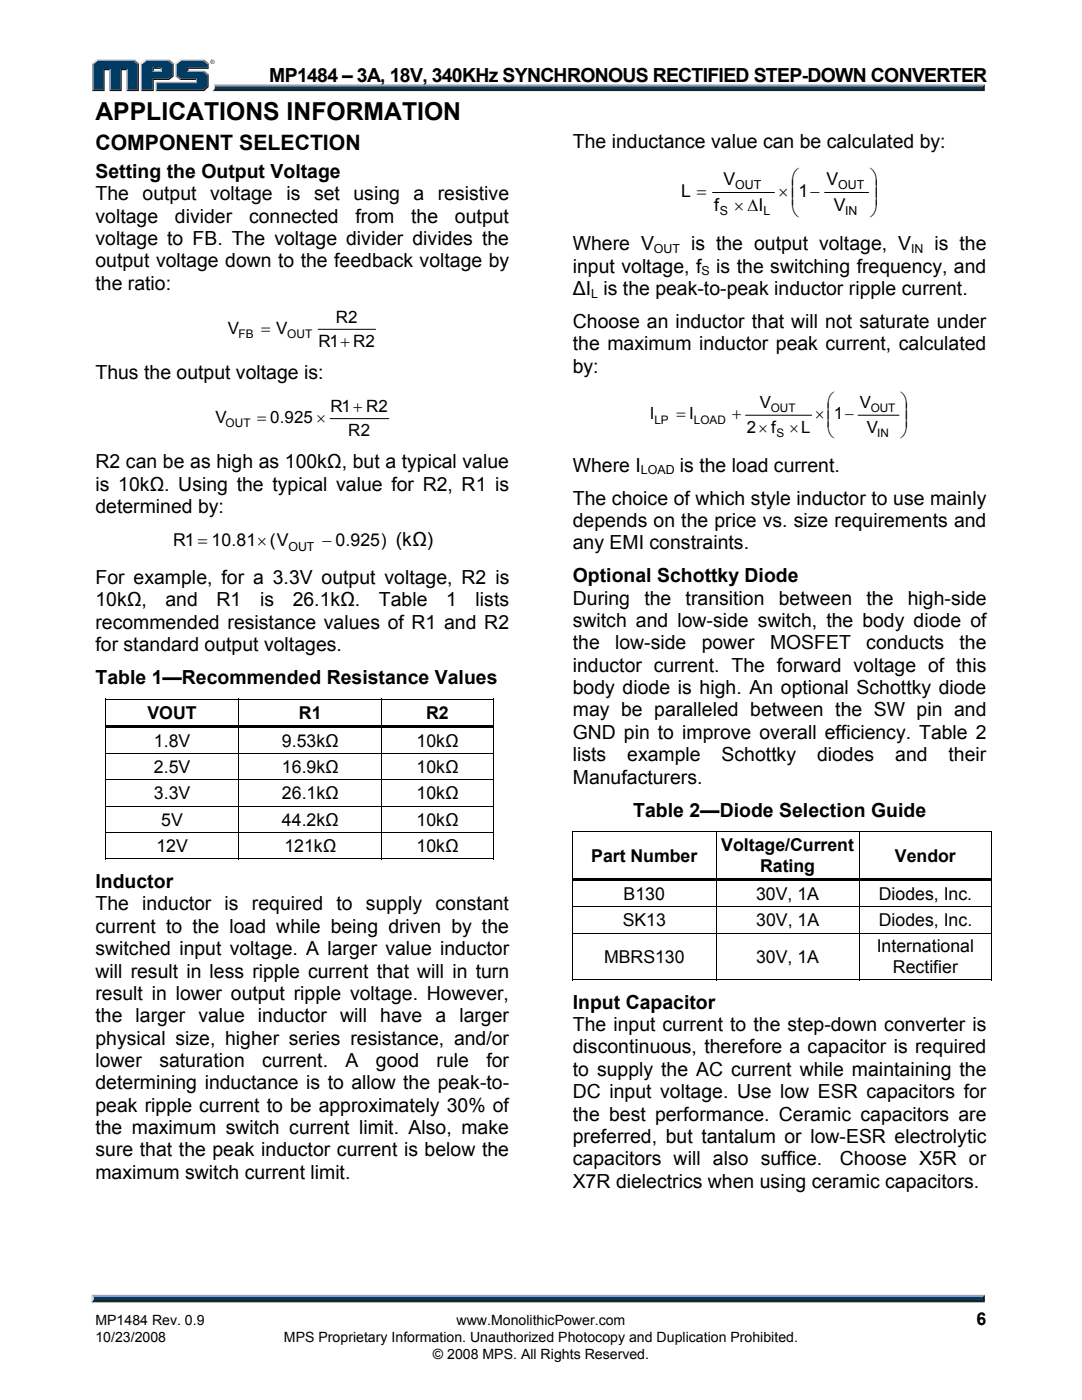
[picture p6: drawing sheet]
<svg xmlns="http://www.w3.org/2000/svg" width="216mm" height="279mm" viewBox="0 0 216 279" stroke-linecap="round" stroke-linejoin="round" font-family="sans-serif">
<defs><g id="words">
<text font-size="4.9" x="19" y="23.9">APPLICATIONS INFORMATION</text>
<text font-size="4.2" x="19" y="30">COMPONENT SELECTION</text>
<g font-size="3.9">
<text x="53.7" y="16.3">MP1484 – 3A, 18V, 340KHz SYNCHRONOUS RECTIFIED STEP-DOWN CONVERTER</text>
<text x="114.3" y="29.6">The inductance value can be calculated by:</text>
<text x="19" y="35.6">Setting the Output Voltage</text>
<text x="19" y="40">The</text>
<text x="28.4" y="40">output voltage</text>
<text x="57.1" y="40">is</text>
<text x="62.7" y="40">set</text>
<text x="70.5" y="40">using a</text>
<text x="87.4" y="40">resistive</text>
<text x="19" y="44.5">voltage</text>
<text x="34.9" y="44.5">divider</text>
<text x="49.7" y="44.5">connected</text>
<text x="70.9" y="44.5">from</text>
<text x="82" y="44.5">the</text>
<text x="90.8" y="44.5">output</text>
<text x="19" y="48.9">voltage to FB. The voltage divider divides the</text>
<text x="19" y="53.4">output voltage down to the feedback voltage by</text>
<text x="114.3" y="50">Where V</text>
<text x="137.9" y="50">is the output voltage, V</text>
<text x="186.5" y="50">is the</text>
<text x="19" y="57.8">the ratio:</text>
<text x="114.3" y="54.4">input voltage, f</text>
<text x="114.3" y="58.9">ΔI is the peak-to-peak inductor ripple current.</text>
<text x="142.9" y="54.4">is the switching frequency, and</text>
<text x="114.3" y="65.4">Choose an inductor that will not saturate under</text>
<text x="114.3" y="69.9">the maximum inductor peak current, calculated</text>
<text x="19" y="75.7">Thus the output voltage is:</text>
<text x="114.3" y="74.4">by:</text>
<text x="19.1" y="93.5">R2 can be as high as 100kΩ, but a typical value</text>
<text x="114.3" y="94.1">Where I</text>
<text x="135.7" y="94.1">is the load current.</text>
<text x="19" y="97.9">is 10kΩ. Using the typical value for R2, R1 is</text>
<text x="114.3" y="100.7">The choice of which style inductor to use mainly</text>
<text x="19" y="102.4">determined by:</text>
<text x="114.3" y="105.2">depends on the price vs. size requirements and</text>
<text x="114.3" y="109.6">any EMI constraints.</text>
<text x="19.1" y="116.5">For example, for a 3.3V output voltage, R2 is</text>
<text x="114.3" y="116.2">Optional Schottky Diode</text>
<text x="19" y="125.4">recommended resistance values of R1 and R2</text>
<text x="19.1" y="121">10kΩ,</text>
<text x="33" y="121">and</text>
<text x="43.2" y="121">R1</text>
<text x="51.9" y="121">is</text>
<text x="58.4" y="121">26.1kΩ.</text>
<text x="75.6" y="121">Table</text>
<text x="89" y="121">1</text>
<text x="94.9" y="121">lists</text>
<text x="114.3" y="120.7">During</text>
<text x="114.3" y="125.1">switch and low-side switch, the body diode of</text>
<text x="128.6" y="120.7">the</text>
<text x="136.8" y="120.7">transition</text>
<text x="155.4" y="120.7">between</text>
<text x="172.9" y="120.7">the</text>
<text x="181.1" y="120.7">high-side</text>
<text x="19" y="129.9">for standard output voltages.</text>
<text x="114.3" y="129.6">the</text>
<text x="122.7" y="129.6">low-side</text>
<text x="140" y="129.6">power</text>
<text x="153.6" y="129.6">MOSFET</text>
<text x="172.9" y="129.6">conducts</text>
<text x="191.5" y="129.6">the</text>
<text x="19" y="136.5">Table 1—Recommended Resistance Values</text>
<text x="114.3" y="134.1">inductor current. The forward voltage of this</text>
<text x="114.3" y="138.5">body diode is high. An optional Schottky diode</text>
<text x="114.3" y="143">may be paralleled between the SW pin and</text>
<text x="114.3" y="147.4">GND pin to improve overall efficiency. Table 2</text>
<text x="114.3" y="151.9">lists</text>
<text x="125.2" y="151.9">example</text>
<text x="144" y="151.9">Schottky</text>
<text x="163" y="151.9">diodes</text>
<text x="178.6" y="151.9">and</text>
<text x="189.3" y="151.9">their</text>
<text x="114.3" y="156.4">Manufacturers.</text>
<text x="126.4" y="163">Table 2—Diode Selection Guide</text>
<text x="19" y="177.2">Inductor</text>
<text x="19" y="181.7">The inductor is required to supply constant</text>
<text x="19" y="186.2">current to the load while being driven by the</text>
<text x="19" y="190.6">switched input voltage. A larger value inductor</text>
<text x="19" y="195.1">will result in less ripple current that will in turn</text>
<text x="19" y="199.5">result in lower output ripple voltage. However,</text>
<text x="114.3" y="201.3">Input Capacitor</text>
<text x="19" y="204">the larger value inductor will have a larger</text>
<text x="19" y="208.5">physical size, higher series resistance, and/or</text>
<text x="114.3" y="205.8">The input current to the step-down converter is</text>
<text x="19" y="212.9">lower</text>
<text x="31.8" y="212.9">saturation</text>
<text x="52.3" y="212.9">current.</text>
<text x="68.9" y="212.9">A</text>
<text x="75" y="212.9">good</text>
<text x="87.1" y="212.9">rule</text>
<text x="97.1" y="212.9">for</text>
<text x="114.3" y="210.2">discontinuous, therefore a capacitor is required</text>
<text x="114.3" y="214.7">to supply the AC current while maintaining the</text>
<text x="19" y="217.4">determining inductance is to allow the peak-to-</text>
<text x="19" y="221.8">peak ripple current to be approximately 30% of</text>
<text x="114.3" y="219.2">DC input voltage. Use low ESR capacitors for</text>
<text x="19" y="226.3">the maximum switch current limit. Also, make</text>
<text x="114.3" y="223.6">the best performance. Ceramic capacitors are</text>
<text x="19" y="230.8">sure that the peak inductor current is below the</text>
<text x="114.3" y="228.1">preferred, but tantalum or low-ESR electrolytic</text>
<text x="114.3" y="232.6">capacitors will also suffice.</text>
<text x="167.6" y="232.6">Choose X5R or</text>
<text x="19" y="235.2">maximum switch current limit.</text>
<text x="114.3" y="237">X7R dielectrics when using ceramic capacitors.</text>
</g>
<g font-size="3.5">
<text x="135.9" y="39.3">L =</text>
<text x="144.3" y="36.9">V</text>
<text x="155.3" y="39.3">× ⎜1−</text>
<text x="157.9" y="40.8">⎜</text>
<text x="157.9" y="36.8">⎛</text>
<text x="164.9" y="36.9">V</text>
<text x="173.7" y="40.8">⎟</text>
<text x="173.7" y="39">⎟</text>
<text x="173.7" y="36.8">⎞</text>
<text x="142.5" y="42.1">f</text>
<text x="146.5" y="42.1">× ΔI</text>
<text x="157.9" y="43">⎝</text>
<text x="166.4" y="42.1">V</text>
<text x="173.7" y="43">⎠</text>
<text x="34.6" y="109">R1 = 10.81× (V</text>
<text x="64.3" y="109">− 0.925) (kΩ)</text>
<text x="29.4" y="143.4">VOUT</text>
<text x="59.6" y="143.4">R1</text>
<text x="85" y="143.4">R2</text>
<text x="30.7" y="149">1.8V</text>
<text x="56.3" y="149">9.53kΩ</text>
<text x="83.1" y="149">10kΩ</text>
<text x="30.7" y="154.3">2.5V</text>
<text x="56.3" y="154.3">16.9kΩ</text>
<text x="83.1" y="154.3">10kΩ</text>
<text x="30.7" y="159.5">3.3V</text>
<text x="56.3" y="159.5">26.1kΩ</text>
<text x="83.1" y="159.5">10kΩ</text>
<text x="32.2" y="164.8">5V</text>
<text x="56.3" y="164.8">44.2kΩ</text>
<text x="83.1" y="164.8">10kΩ</text>
<text x="31.2" y="170.1">12V</text>
<text x="56.8" y="170.1">121kΩ</text>
<text x="83.1" y="170.1">10kΩ</text>
<text x="118" y="171.9">Part Number</text>
<text x="143.9" y="169.9">Voltage/Current</text>
<text x="151.7" y="174">Rating</text>
<text x="178.6" y="171.9">Vendor</text>
<text x="124.4" y="179.6">B130</text>
<text x="150.9" y="179.6">30V, 1A</text>
<text x="175.4" y="179.6">Diodes, Inc.</text>
<text x="124.2" y="184.8">SK13</text>
<text x="150.9" y="184.8">30V, 1A</text>
<text x="175.4" y="184.8">Diodes, Inc.</text>
<text x="174.9" y="190.1">International</text>
<text x="120.5" y="192.1">MBRS130</text>
<text x="150.9" y="192.1">30V, 1A</text>
<text x="178.2" y="194.1">Rectifier</text>
<text x="194.9" y="264.5">6</text>
</g>
<g font-size="3.4">
<text x="67" y="64.4">R2</text>
<text x="45.4" y="66.6">V</text>
<text x="52.1" y="66.6">= V</text>
<text x="63.6" y="69.2">R1+ R2</text>
<text x="65.9" y="82.2">R1+ R2</text>
<text x="43" y="84.4">V</text>
<text x="51.3" y="84.4">= 0.925 ×</text>
<text x="69.5" y="87.1">R2</text>
</g>
<g font-size="3.3">
<text x="129.7" y="83.7">I</text>
<text x="135" y="83.7">= I</text>
<text x="146.1" y="83.7">+</text>
<text x="151.6" y="81.4">V</text>
<text x="162.6" y="83.7">× ⎜1−</text>
<text x="165.1" y="81.3">⎛</text>
<text x="171.6" y="81.4">V</text>
<text x="179.8" y="83.5">⎟</text>
<text x="179.8" y="81.3">⎞</text>
<text x="149" y="86.3">2× f</text>
<text x="157.5" y="86.3">×L</text>
<text x="165.1" y="85.1">⎜</text>
<text x="165.1" y="87.2">⎝</text>
<text x="173" y="86.3">V</text>
<text x="179.8" y="85.1">⎟</text>
<text x="179.8" y="87.2">⎠</text>
</g>
<g font-size="2.8">
<text x="19" y="267.9">10/23/2008</text>
<text x="19" y="264.5">MP1484 Rev. 0.9</text>
<text x="56.7" y="267.9">MPS Proprietary Information. Unauthorized Photocopy and Duplication Prohibited.</text>
<text x="91.1" y="264.5">www.MonolithicPower.com</text>
<text x="86.4" y="271.1">© 2008 MPS. All Rights Reserved.</text>
</g>
<g font-size="2.5">
<text x="146.7" y="37.7">OUT</text>
<text x="167.3" y="37.7">OUT</text>
<text x="143.6" y="43">S</text>
<text x="152.3" y="43">L</text>
<text x="168.6" y="43">IN</text>
<text x="130.5" y="50.5">OUT</text>
<text x="181.8" y="50.5">IN</text>
<text x="118" y="59.4">L</text>
<text x="140" y="54.9">S</text>
<text x="127.9" y="94.7">LOAD</text>
<text x="57.6" y="109.9">OUT</text>
</g>
<g font-size="2.4">
<text x="47.6" y="67.4">FB</text>
<text x="57.3" y="67.4">OUT</text>
<text x="45" y="85.2">OUT</text>
</g>
<g font-size="2.3">
<text x="153.8" y="82.2">OUT</text>
<text x="173.7" y="82.2">OUT</text>
<text x="130.6" y="84.5">LP</text>
<text x="138.5" y="84.5">LOAD</text>
<text x="154.9" y="87.2">S</text>
<text x="175" y="87.2">IN</text>
</g>
</g></defs>
<path d="M18.7 259.2h177.4l.4 .7h-178.3z" fill="#231f20"/>
<path d="M18.3 258.4h178.2l-.4 .8h-177.4z" fill="#94a0b9"/>
<path d="M196.5 258.4v1.5l-.4-.4v-.6z" fill="#001338"/>
<path d="M18.7 258.9h177.4v.6h-177.4z" fill="#003b63"/>
<path d="M18.2 258.4l.5 .5v.5l-.5 .5z" fill="#dcddde"/>
<path d="M42.7 16.9h153.8l-.4 .6h-153.3z" fill="#94a0b9"/>
<path d="M42.8 17.5h153.3l.4 .7h-154.2l.4-.3z" fill="#231f20"/>
<path d="M196.1 17.3l.4-.4v1.3l-.4-.4z" fill="#001338"/>
<path d="M42.9 17.3h153.2v.5h-153.3z" fill="#003b63"/>
<path d="M42.7 16.9l.2 .5a.79 .79 0 0 1-.6 .8l.1-.1a1.24 1.24 0 0 0 .3-1.2z" fill="#dcddde"/>
<path d="M30.4 14.4l.3-.3h1.3l.3 .3z" fill="#94a0b9"/>
<g fill="#003b63">
<path d="M18.6 12.8l.8-.6h7.2l.8 .6v5.1h-1.9v-4.1h-1.5v4.1h-2v-4.1h-1.4v4.1h-2z"/>
<path d="M28.3 12.8l.9-.6h2.1v1.3h-.9v.9h1.9v-.9h-1.2v-1.3h2.5l.8 .6v2.3l-.8 .6h-3.2v2.2h-2.1z"/>
<path d="M31.3 16.6h8v-.9h-3.2l-.8-.6v-2.3l.8-.6h4.5l.8 .6v.7h-4.1v.9h3.3l.8 .6v2.2l-.8 .7h-9.3z"/>
</g>
<path d="M35.9 12h4.8" fill="none" stroke="#94a0b9" stroke-width=".27"/>
<path d="M35 12.6l.9-.7 .2 .3-.8 .6z" fill="#dcddde"/>
<path d="M35.2 12.6v2.7" fill="none" stroke="#94a0b9" stroke-width=".27"/>
<path d="M35 15.3l.3-.2 .8 .6-.2 .3z" fill="#537194"/>
<path d="M35.9 15.8h3.4" fill="none" stroke="#001338" stroke-width=".27"/>
<g fill="#94a0b9">
<path d="M31.1 16.3h8v-.3l.2-.3v.9h-8z"/>
<path d="M31.1 16.3l.2 .3v1.3l-.2 .3z"/>
</g>
<path d="M37.3 13.5h4.1v-.7l.2-.2v1.2h-4v.3l-.3 .3z" fill="#001338"/>
<path d="M37.3 14.2h3.4" fill="none" stroke="#94a0b9" stroke-width=".27"/>
<path d="M40.7 14.1l.9 .7-.2 .2-.8-.6z" fill="#537194"/>
<g fill="#001338">
<path d="M31.1 18.2l.2-.3h9.3l.8-.7v-2.2l.2-.2v2.6l-.9 .8z"/>
<path d="M30.4 15.7h3.2l.8-.6v-2.3l.3-.2v2.7l-.9 .7h-3.1v2.2h-2.6l.2-.3h2.1z"/>
</g>
<path d="M33.8 11.9l.9 .7-.3 .2-.8-.6z" fill="#537194"/>
<path d="M29 12h4.8" fill="none" stroke="#94a0b9" stroke-width=".27"/>
<path d="M28.1 12.6l.9-.7 .2 .3-.9 .6z" fill="#dcddde"/>
<path d="M28.2 12.6v5.6" fill="none" stroke="#94a0b9" stroke-width=".27"/>
<path d="M32 13.8l.3-.3v.9l-.3-.3z" fill="#94a0b9"/>
<g fill="#001338">
<path d="M30.4 13.5h1.9l-.3 .3h-1.3v.3l-.3 .3z"/>
<path d="M27.4 12.8l.3-.2v5.6h-2.5l.3-.3h1.9z"/>
</g>
<path d="M26.8 11.9l.9 .7-.3 .2-.8-.6z" fill="#537194"/>
<path d="M19.2 12h7.6" fill="none" stroke="#94a0b9" stroke-width=".27"/>
<path d="M18.4 12.6l.8-.7 .2 .3-.8 .6z" fill="#dcddde"/>
<path d="M18.5 12.6v5.6" fill="none" stroke="#94a0b9" stroke-width=".27"/>
<path d="M20.6 13.8h1.4l-.2 .2h-.9v4.2h-2.5l.2-.3h2z" fill="#001338"/>
<path d="M21.9 13.8v4.4" fill="none" stroke="#94a0b9" stroke-width=".27"/>
<path d="M24 13.8h1.5l-.3 .2h-.9v4.2h-2.5l.2-.3h2z" fill="#001338"/>
<path d="M25.3 13.8v4.4" fill="none" stroke="#94a0b9" stroke-width=".27"/>
<path d="M40.7 11.9l.9 .7-.2 .2-.8-.6z" fill="#537194"/>
<path d="M41.9 12.3a.45 .45 0 0 1 .9 0 .45 .45 0 0 1-.9 0zM42 12.3a.37 .37 0 0 0 .7 0 .37 .37 0 0 0-.7 0zM42.2 12.1l.3 .1 .1 .4-.2-.2-.2 .2zM42.3 12.2v.1h.1z" fill="#231f20"/>
<g fill="none" stroke="#000" stroke-width=".2">
<path d="M142.2 38.4h12.3M164.5 38.4h8.8M63.5 65.7h11.5M65.9 83.5h11.7M148.8 82.9h13.1M171.2 82.9h8.2M21 139.5h26.5M47.7 139.5h28.4M76.3 139.5h22M21 140.1v4.6M21 145.8v4.5M21 151v4.6"/>
<path d="M21 156.3v4.5M21.1 150.4h26.4M21.1 155.7h26.4M47.6 140.1v4.6M47.6 145.8v4.5M47.6 151v4.6M47.6 156.3v4.5M47.7 150.4h28.4M47.7 155.7h28.4M76.2 140.1v4.6M76.2 145.8v4.5M76.2 151v4.6"/>
<path d="M76.2 156.3v4.5M76.3 150.4h22M76.3 155.7h22M98.4 140.1v4.6M98.4 145.8v4.5M98.4 151v4.6M98.4 156.3v4.5M21 171.4h26.5M21 161.5v4.6M21 166.8v4.7M21.1 160.9h26.4M21.1 166.2h26.4"/>
<path d="M47.6 161.5v4.6M47.6 166.8v4.7M47.7 160.9h28.4M47.7 166.2h28.4M47.7 171.4h28.4M76.2 161.5v4.6M76.2 166.8v4.7M76.3 160.9h22M76.3 166.2h22M76.3 171.4h22M98.4 161.5v4.6M98.4 166.8v4.7"/>
<path d="M114.2 166h28.6M114.3 166.6v8.7M114.3 176.3v4.6M142.9 166.6v8.7M142.9 176.3v4.6M143 166h28.4M171.5 166.6v8.7M171.5 176.3v4.6M171.5 166h26.3M197.9 166.6v8.7M197.9 176.3v4.6M114.2 195.5h28.6"/>
<path d="M114.3 181.6v4.5M114.3 186.8v8.8M114.4 181h28.4M114.4 186.2h28.4M142.9 181.6v4.5M142.9 186.8v8.8M143 181h28.4M143 186.2h28.4M143 195.5h28.4M171.5 181.6v4.5M171.5 186.8v8.8M171.5 181h26.3"/>
<path d="M171.5 186.2h26.3M171.5 195.5h26.3M197.9 181.6v4.5M197.9 186.8v8.8"/>
</g>
<g fill="#000">
<path d="M98.3 139.4h.2v.2h-.2zM21 139.4h.1v.7h-.1zM21 144.7h.1v1.1h-.1zM21 150.3h.1v.7h-.1zM21 155.6h.1v.7h-.1zM21.1 144.7h26.4v.5h-26.4zM47.5 139.4h.2v.7h-.2zM47.5 145.2h.2v.6h-.2zM47.5 144.7h28.6v.5h-28.6zM47.5 150.3h.2v.7h-.2zM47.5 155.6h.2v.7h-.2zM76.1 139.4h.2v.7h-.2z"/>
<path d="M76.1 145.2h.2v.6h-.2zM76.1 144.7h22.2v.5h-22.2zM76.1 150.3h.2v.7h-.2zM76.1 155.6h.2v.7h-.2zM98.3 139.4h.2v.7h-.2zM98.3 144.7h.2v1.1h-.2zM98.3 150.3h.2v.7h-.2zM98.3 155.6h.2v.7h-.2zM21 160.8h.1v.7h-.1zM21 166.1h.1v.7h-.1zM47.5 160.8h.2v.7h-.2zM47.5 166.1h.2v.7h-.2z"/>
<path d="M76.1 160.8h.2v.7h-.2zM76.1 166.1h.2v.7h-.2zM98.3 160.8h.2v.7h-.2zM98.3 166.1h.2v.7h-.2zM98.3 171.3h.2v.2h-.2zM114.2 165.9h.2v.7h-.2zM114.2 175.3h.2v1h-.2zM114.4 175.3h28.4v.5h-28.4zM142.8 165.9h.2v.7h-.2zM142.8 175.8h.2v.5h-.2zM142.8 175.3h28.6v.5h-28.6zM171.4 165.9h.1v.7h-.1z"/>
<path d="M171.4 175.8h.1v.5h-.1zM171.4 175.3h26.4v.5h-26.4zM197.8 165.9h.2v.7h-.2zM197.8 165.9h.2v.2h-.2zM197.8 175.3h.2v1h-.2zM114.2 180.9h.2v.7h-.2zM114.2 186.1h.2v.7h-.2zM142.8 180.9h.2v.7h-.2zM142.8 186.1h.2v.7h-.2zM171.4 180.9h.1v.7h-.1zM171.4 186.1h.1v.7h-.1zM197.8 180.9h.2v.7h-.2z"/>
<path d="M197.8 186.1h.2v.7h-.2zM197.8 195.4h.2v.2h-.2z"/>
</g>
<use href="#words"/>
</svg>
